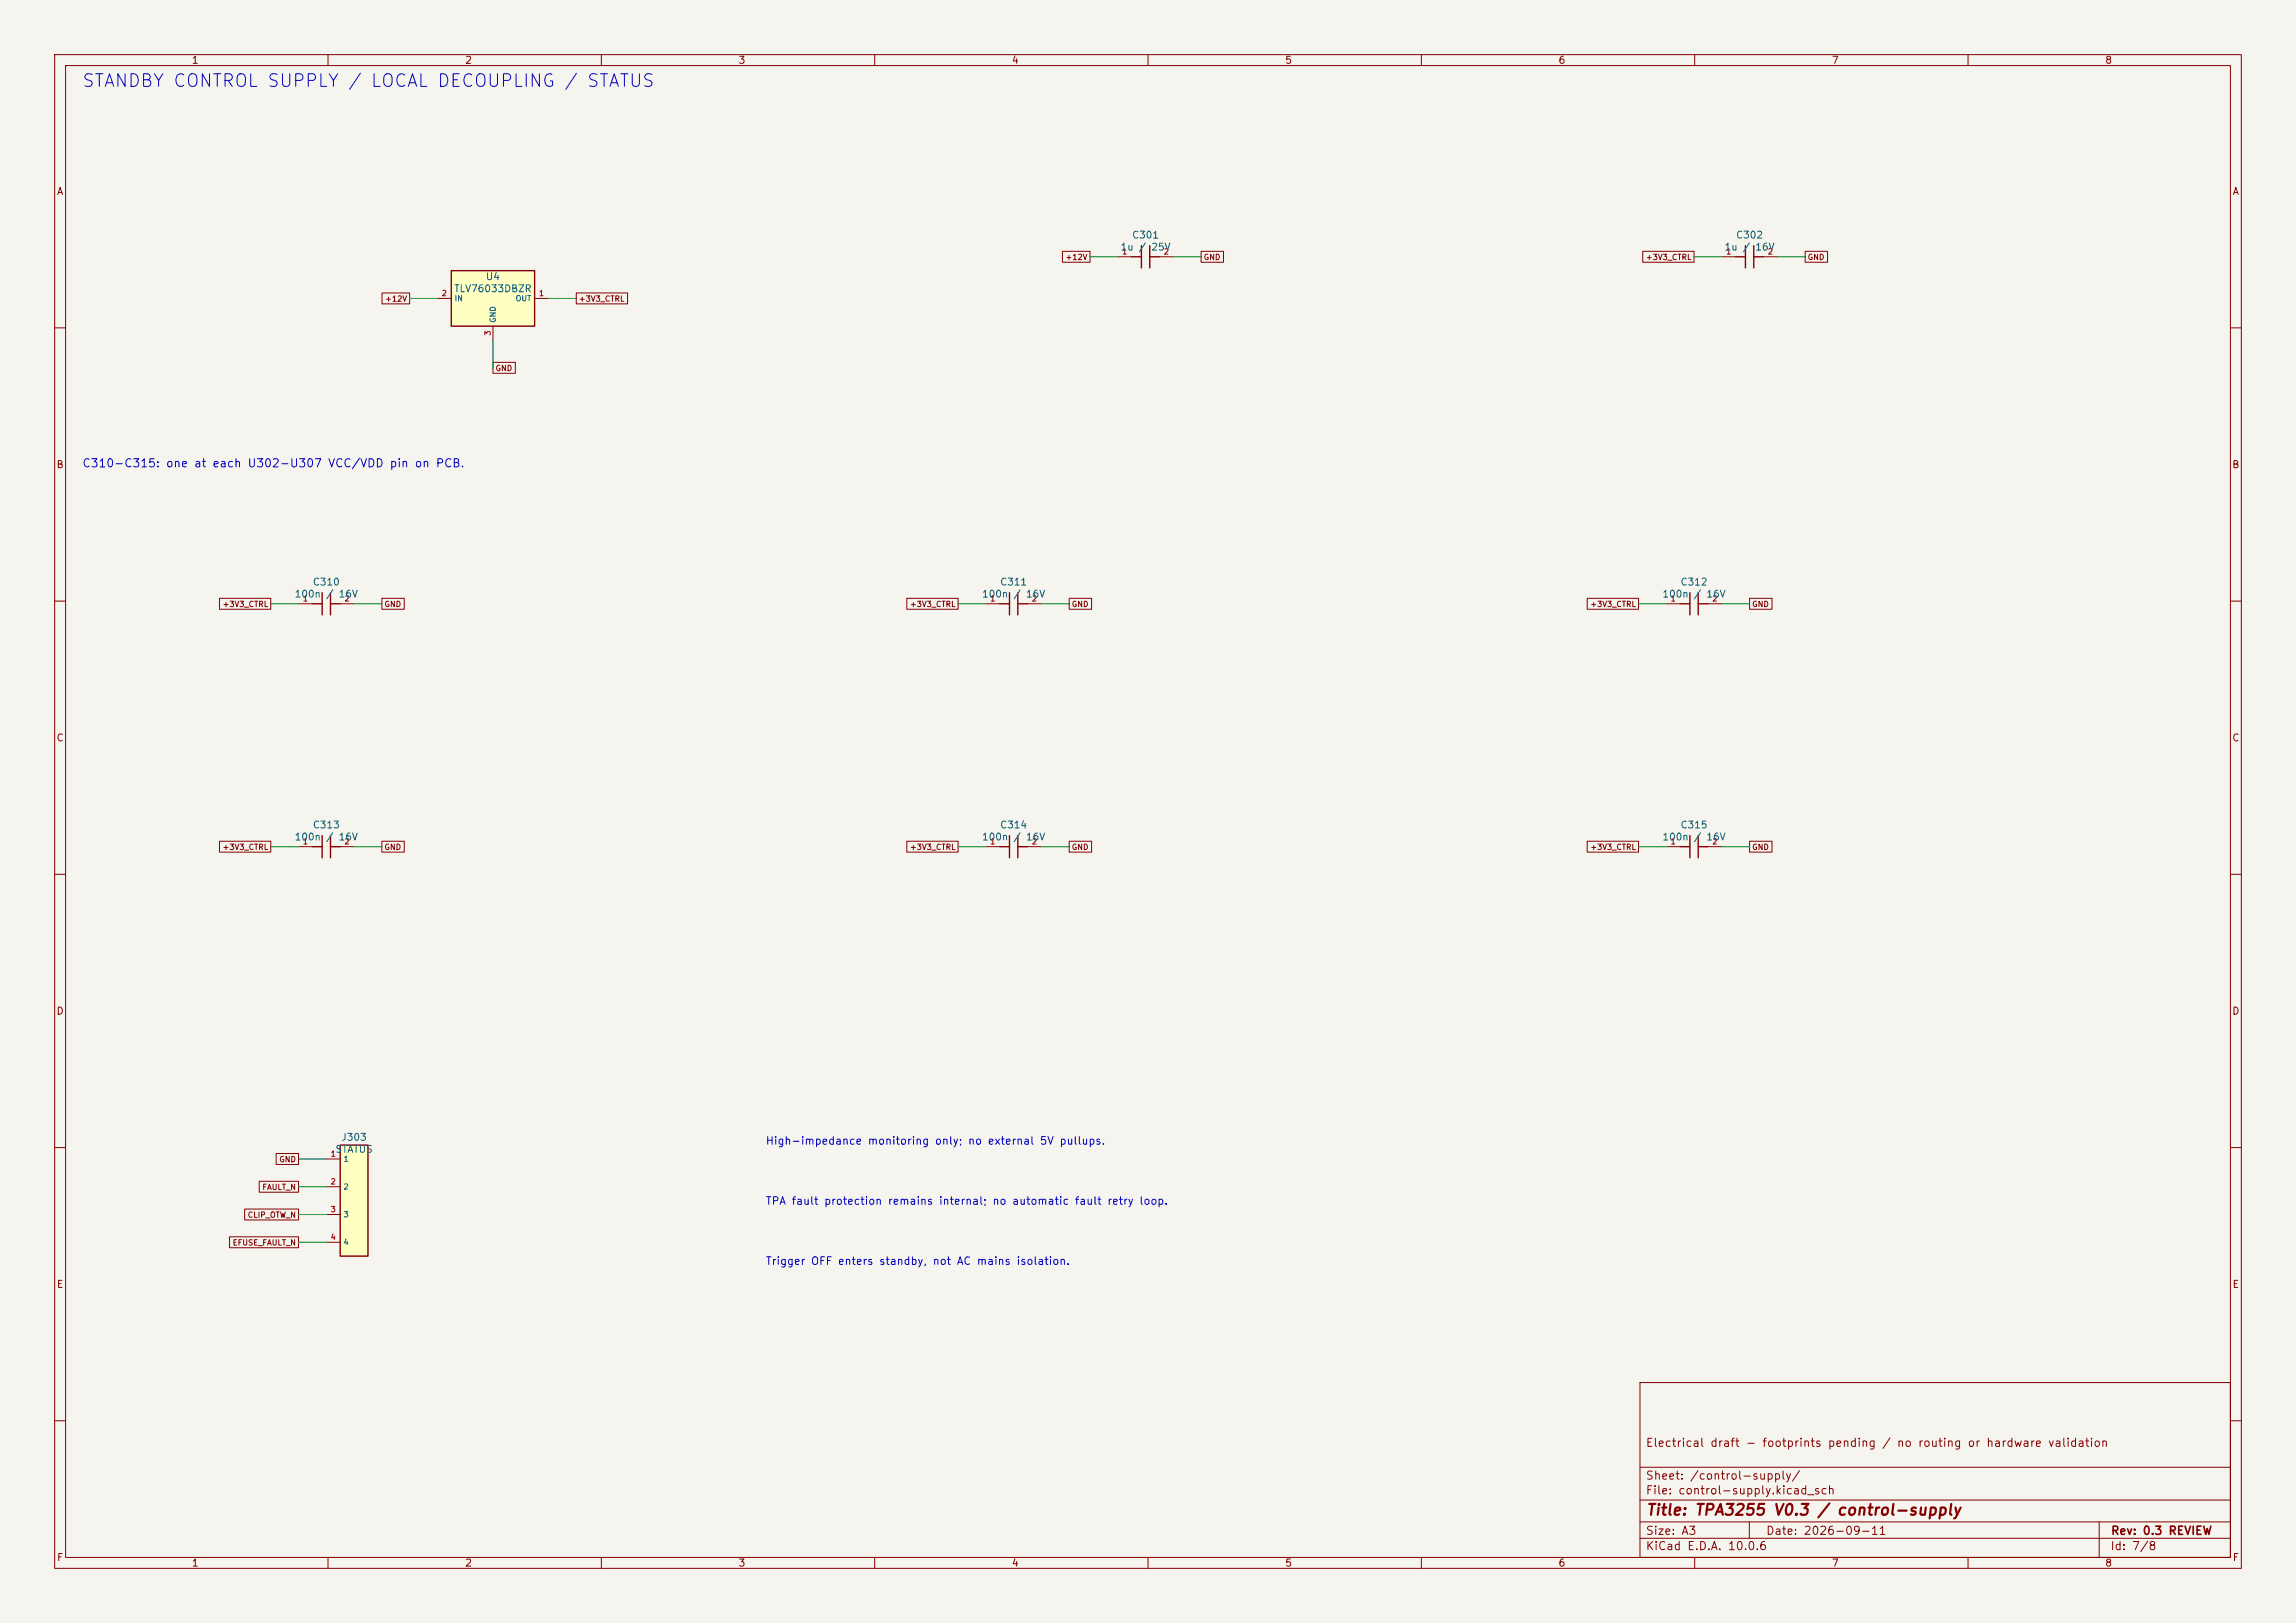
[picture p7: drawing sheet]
<svg xmlns="http://www.w3.org/2000/svg" width="420mm" height="297mm" viewBox="0 0 420 297" stroke-linecap="round" stroke-linejoin="round" font-family="sans-serif">
<defs><g id="words">
<text font-size="2.3" fill="#0000c2" x="14.9" y="16.5">STANDBY CONTROL SUPPLY / LOCAL DECOUPLING / STATUS</text>
<text font-size="2" fill="#840000" x="301" y="277.8">Title: TPA3255 V0.3 / control-supply</text>
<text font-size="1.5" fill="#0000c2" x="15" y="85.9">C310-C315: one at each U302-U307 VCC/VDD pin on PCB.</text>
<g font-size="1.5" fill="#840000">
<text x="300.9" y="265.1">Electrical draft - footprints pending / no routing or hardware validation</text>
<text x="300.9" y="273.8">File: control-supply.kicad_sch</text>
<text x="300.9" y="271.1">Sheet: /control-supply/</text>
<text x="300.9" y="281.2">Size: A3</text>
<text x="322.9" y="281.2">Date: 2026-09-11</text>
<text x="386" y="281.2">Rev: 0.3 REVIEW</text>
<text x="300.9" y="284">KiCad E.D.A. 10.0.6</text>
<text x="385.9" y="284">Id: 7/8</text>
</g>
<g font-size="1.4" fill="#0000c2">
<text x="140" y="209.8">High-impedance monitoring only; no external 5V pullups.</text>
<text x="140" y="220.8">TPA fault protection remains internal; no automatic fault retry loop.</text>
<text x="140" y="231.8">Trigger OFF enters standby, not AC mains isolation.</text>
</g>
<g font-size="1.3" fill="#840000">
<text x="35" y="12">1</text>
<text x="85" y="12">2</text>
<text x="135" y="12">3</text>
<text x="185" y="12">4</text>
<text x="235" y="12">5</text>
<text x="285" y="12">6</text>
<text x="335" y="12">7</text>
<text x="385" y="12">8</text>
<text x="10.3" y="36">A</text>
<text x="408.3" y="36">A</text>
<text x="10.2" y="86">B</text>
<text x="408.2" y="86">B</text>
<text x="10.2" y="136">C</text>
<text x="408.2" y="136">C</text>
<text x="10.2" y="186">D</text>
<text x="408.2" y="186">D</text>
<text x="10.3" y="236">E</text>
<text x="408.3" y="236">E</text>
<text x="10.3" y="286">F</text>
<text x="35" y="287">1</text>
<text x="85" y="287">2</text>
<text x="135" y="287">3</text>
<text x="185" y="287">4</text>
<text x="235" y="287">5</text>
<text x="285" y="287">6</text>
<text x="335" y="287">7</text>
<text x="385" y="287">8</text>
<text x="408.3" y="286">F</text>
</g>
<g font-size="1.3" fill="#006464">
<text x="204.9" y="46.2">1u /</text>
<text x="207" y="44">C301</text>
<text x="210.5" y="46.2">25V</text>
<text x="315.3" y="46.2">1u /</text>
<text x="317.5" y="44">C302</text>
<text x="321" y="46.2">16V</text>
<text x="83" y="53.8">TLV76033DBZR</text>
<text x="88.8" y="51.6">U4</text>
<text x="57.1" y="107.5">C310</text>
<text x="182.8" y="107.5">C311</text>
<text x="307.3" y="107.5">C312</text>
<text x="53.8" y="109.7">100n</text>
<text x="59.5" y="109.7">/ 16V</text>
<text x="179.5" y="109.7">100n</text>
<text x="185.3" y="109.7">/ 16V</text>
<text x="304" y="109.7">100n</text>
<text x="309.7" y="109.7">/ 16V</text>
<text x="53.8" y="154.1">100n</text>
<text x="57.1" y="151.9">C313</text>
<text x="59.5" y="154.1">/ 16V</text>
<text x="179.5" y="154.1">100n</text>
<text x="182.8" y="151.9">C314</text>
<text x="185.3" y="154.1">/ 16V</text>
<text x="304" y="154.1">100n</text>
<text x="307.3" y="151.9">C315</text>
<text x="309.7" y="154.1">/ 16V</text>
<text x="62.3" y="209.1">J303</text>
<text x="61.3" y="211.3">STATUS</text>
</g>
<g font-size="1" fill="#840000">
<text x="194.8" y="47.8">+12V</text>
<text x="220.1" y="47.8">GND</text>
<text x="301" y="47.8">+3V3_CTRL</text>
<text x="330.6" y="47.8">GND</text>
<text x="70.4" y="55.4">+12V</text>
<text x="105.8" y="55.4">+3V3_CTRL</text>
<text x="90.5" y="68.1">GND</text>
<text x="40.6" y="111.3">+3V3_CTRL</text>
<text x="70.2" y="111.3">GND</text>
<text x="166.4" y="111.3">+3V3_CTRL</text>
<text x="196" y="111.3">GND</text>
<text x="290.8" y="111.3">+3V3_CTRL</text>
<text x="320.4" y="111.3">GND</text>
<text x="40.6" y="155.8">+3V3_CTRL</text>
<text x="70.2" y="155.8">GND</text>
<text x="166.4" y="155.8">+3V3_CTRL</text>
<text x="196" y="155.8">GND</text>
<text x="290.8" y="155.8">+3V3_CTRL</text>
<text x="320.4" y="155.8">GND</text>
<text x="51" y="212.9">GND</text>
<text x="47.9" y="218">FAULT_N</text>
<text x="45.2" y="223.1">CLIP_OTW_N</text>
<text x="42.5" y="228.2">EFUSE_FAULT_N</text>
</g>
<g font-size="1" fill="#a90000">
<text x="205.2" y="46.8">1</text>
<text x="212.8" y="46.8">2</text>
<text x="315.7" y="46.8">1</text>
<text x="323.3" y="46.8">2</text>
<text x="80.7" y="54.4">2</text>
<text x="98.5" y="54.4">1</text>
<text x="90" y="61.5" transform="rotate(-90 90 61.5)">3</text>
<text x="55.3" y="110.3">1</text>
<text x="62.9" y="110.3">2</text>
<text x="181" y="110.3">1</text>
<text x="188.7" y="110.3">2</text>
<text x="305.5" y="110.3">1</text>
<text x="313.1" y="110.3">2</text>
<text x="55.3" y="154.8">1</text>
<text x="62.9" y="154.8">2</text>
<text x="181" y="154.8">1</text>
<text x="188.7" y="154.8">2</text>
<text x="305.5" y="154.8">1</text>
<text x="313.1" y="154.8">2</text>
<text x="60.4" y="211.9">1</text>
<text x="60.4" y="217">2</text>
<text x="60.4" y="222.1">3</text>
<text x="60.4" y="227.1">4</text>
</g>
<g font-size="1" fill="#006464">
<text x="83.1" y="55.4">IN</text>
<text x="90.9" y="59.2" transform="rotate(-90 90.9 59.2)">GND</text>
<text x="94.2" y="55.4">OUT</text>
<text x="62.7" y="212.8">1</text>
<text x="62.7" y="217.9">2</text>
<text x="62.7" y="223">3</text>
<text x="62.7" y="228.1">4</text>
</g>
</g></defs>
<path d="M0 0h420v297h-420z" fill="#f5f4ef" stroke="#f5f4ef" stroke-width=".18"/>
<g fill="none" stroke="#840000" stroke-width=".18">
<path d="M10 10h400v277h-400zM12 12h396v273h-396zM60 10v2M110 10v2M160 10v2M210 10v2M260 10v2M310 10v2M360 10v2M204.5 47h2.5M212.1 47h2.5M10 60h2"/>
<path d="M408 60h2M10 110h2M304.8 110.5h2.5M312.4 110.5h2.6M408 110h2M10 160h2M408 160h2M10 210h2M408 210h2M300 253h108v32h-108zM10 260h2M300 278.5h108"/>
<path d="M300 274.5h108M300 268.5h108M320 278.5v3M384 278.5v6.5M408 260h2M60 285v2M110 285v2M160 285v2M210 285v2M260 285v2M300 281.5h108M310 285v2"/>
<path d="M360 285v2"/>
</g>
<path d="M207 47h1.8M208.8 45v4M210.3 47h1.8M210.3 45v4M307.3 110.5h1.8M309.1 108.5v4M310.6 110.5h1.8M310.6 108.5v4" fill="none" stroke="#840000" stroke-width=".25"/>
<path d="M82.5 49.5h15.3v10.2h-15.3z" fill="#ffffc2"/>
<g fill="none" stroke="#840000" stroke-width=".25">
<path d="M82.5 49.5h15.3v10.2h-15.3zM317.5 47h1.8M319.3 45v4M320.8 47h1.8M320.8 45v4M182.9 110.5h1.8M184.7 108.5v4M186.2 110.5h1.8M186.2 108.5v4M57.1 154.9h1.8M58.9 152.9v4.1M60.5 154.9h1.7"/>
<path d="M60.5 152.9v4.1M182.9 154.9h1.8M184.7 152.9v4.1M186.2 152.9v4.1M186.2 154.9h1.8"/>
</g>
<path d="M80 54.6h2.5M90.2 59.7v2.5M97.8 54.6h2.5M315 47h2.5M322.6 47h2.5M180.3 110.5h2.6M188 110.5h2.5M54.6 154.9h2.5M62.2 154.9h2.6M180.3 154.9h2.6M188 154.9h2.5" fill="none" stroke="#840000" stroke-width=".18"/>
<path d="M62.2 209.6h5.1v20.3h-5.1z" fill="#ffffc2"/>
<path d="M57.1 110.5h1.8M58.9 108.5v4M60.5 110.5h1.7M60.5 108.5v4M307.3 154.9h1.8M309.1 152.9v4.1M310.6 154.9h1.8M310.6 152.9v4.1M62.2 209.6h5.1v20.3h-5.1z" fill="none" stroke="#840000" stroke-width=".25"/>
<g fill="none" stroke="#840000" stroke-width=".18">
<path d="M69.9 53.6h5v2h-5zM105.4 53.6h9.4v2h-9.4zM194.3 46h5.1v2h-5.1zM219.7 46h4.1v2h-4.1zM300.5 46h9.4v2h-9.4zM330.2 46h4.1v2h-4.1zM90.2 66.3h4.1v2h-4.1zM40.1 109.5h9.4v2h-9.4zM54.6 110.5h2.5M62.2 110.5h2.6M69.8 109.5h4.1v2h-4.1zM165.9 109.5h9.4v2h-9.4z"/>
<path d="M195.6 109.5h4.1v2h-4.1zM290.3 109.5h9.4v2h-9.4zM320 109.5h4.1v2h-4.1zM40.1 153.9h9.4v2h-9.4zM69.8 153.9h4.1v2h-4.1zM165.9 153.9h9.4v2h-9.4zM195.6 153.9h4.1v2h-4.1zM290.3 153.9h9.4v2h-9.4zM304.8 154.9h2.5M312.4 154.9h2.6M320 153.9h4.1v2h-4.1zM47.4 216.2h7.2v2h-7.2z"/>
<path d="M50.5 211.1h4.1v2h-4.1zM59.7 212.1h2.5M59.7 217.2h2.5M42 226.3h12.6v2h-12.6zM44.8 221.2h9.8v2.1h-9.8zM59.7 222.2h2.5M59.7 227.3h2.5"/>
</g>
<g fill="none" stroke="#009600" stroke-width=".18">
<path d="M74.9 54.6h5.1M100.3 54.6h5.1M199.4 47h5.1M214.6 47h5.1M309.9 47h5.1M325.1 47h5.1M90.2 62.2v5.1M49.5 110.5h5.1M64.8 110.5h5M175.3 110.5h5M190.5 110.5h5.1M299.7 110.5h5.1"/>
<path d="M315 110.5h5M49.5 154.9h5.1M64.8 154.9h5M175.3 154.9h5M190.5 154.9h5.1M299.7 154.9h5.1M315 154.9h5M54.6 217.2h5.1M54.6 212.1h5.1M54.6 222.2h5.1M54.6 227.3h5.1"/>
</g>
<use href="#words"/>
</svg>
